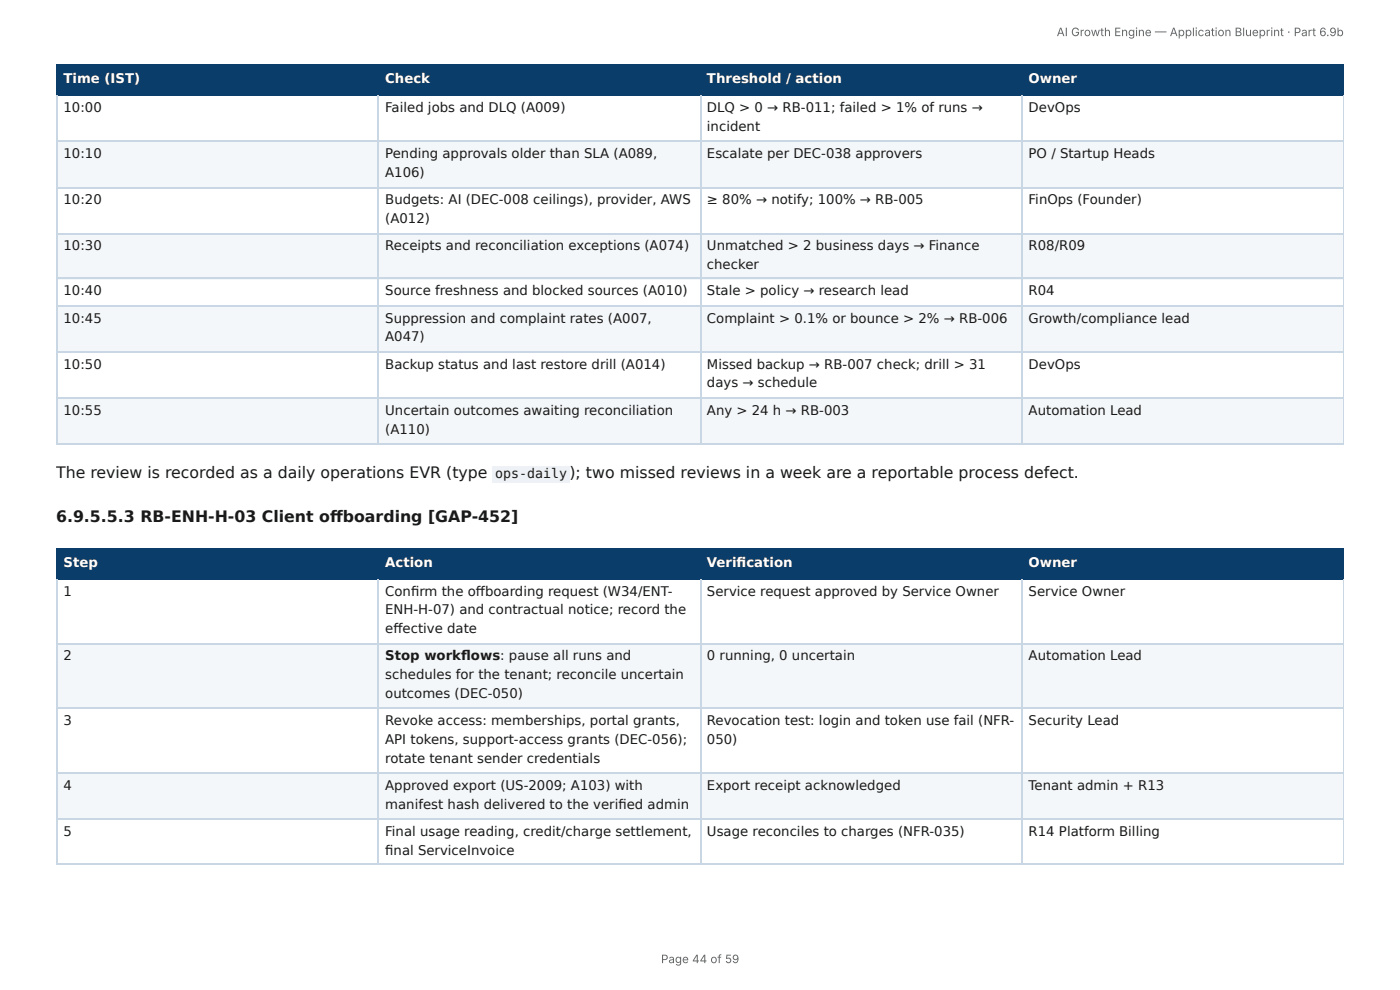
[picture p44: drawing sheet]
<svg xmlns="http://www.w3.org/2000/svg" width="297mm" height="210mm" viewBox="0 0 297 210" stroke-linecap="round" stroke-linejoin="round" font-family="sans-serif">
<defs><g id="words">
<g font-size="3.3" fill="#1a1a1a">
<text x="11.9" y="101.6">The review is recorded as a daily operations EVR (type</text>
<text x="121" y="101.6">); two missed reviews in a week are a reportable process defect.</text>
<text x="11.9" y="110.9">6.9.5.5.3 RB-ENH-H-03 Client off boarding [GAP-452]</text>
</g>
<g font-size="2.8" fill="#fff">
<text x="13.5" y="17.7">Time (IST)</text>
<text x="81.8" y="17.7">Check</text>
<text x="150.2" y="17.7">Threshold / action</text>
<text x="218.5" y="17.7">Owner</text>
<text x="13.5" y="120.4">Step</text>
<text x="81.8" y="120.4">Action</text>
<text x="150.2" y="120.4">Verifi cation</text>
<text x="218.5" y="120.4">Owner</text>
</g>
<g font-size="2.8" fill="#1a1a1a">
<text x="13.5" y="23.8">10:00</text>
<text x="81.8" y="23.8">Failed jobs and DLQ (A009)</text>
<text x="150.2" y="23.8">DLQ &gt; 0 → RB-011; failed &gt; 1% of runs →</text>
<text x="218.5" y="23.8">DevOps</text>
<text x="150.2" y="27.8">incident</text>
<text x="13.5" y="33.6">10:10</text>
<text x="81.8" y="33.6">Pending approvals older than SLA (A089,</text>
<text x="150.2" y="33.6">Escalate per DEC-038 approvers</text>
<text x="218.5" y="33.6">PO / Startup Heads</text>
<text x="81.8" y="37.6">A106)</text>
<text x="13.5" y="43.4">10:20</text>
<text x="81.8" y="43.4">Budgets: AI (DEC-008 ceilings), provider, AWS</text>
<text x="81.8" y="47.4">(A012)</text>
<text x="150.2" y="43.4">≥ 80% → notify; 100% → RB-005</text>
<text x="218.5" y="43.4">FinOps (Founder)</text>
<text x="13.5" y="53.2">10:30</text>
<text x="81.8" y="53.2">Receipts and reconciliation exceptions (A074)</text>
<text x="150.2" y="53.2">Unmatched &gt; 2 business days → Finance</text>
<text x="218.5" y="53.2">R08/R09</text>
<text x="150.2" y="57.2">checker</text>
<text x="13.5" y="62.7">10:40</text>
<text x="81.8" y="62.7">Source freshness and blocked sources (A010)</text>
<text x="150.2" y="62.7">Stale &gt; policy → research lead</text>
<text x="218.5" y="62.7">R04</text>
<text x="13.5" y="68.5">10:45</text>
<text x="81.8" y="68.5">Suppression and complaint rates (A007,</text>
<text x="150.2" y="68.5">Complaint &gt; 0.1% or bounce &gt; 2% → RB-006</text>
<text x="218.5" y="68.5">Growth/compliance lead</text>
<text x="81.8" y="72.5">A047)</text>
<text x="13.5" y="78.3">10:50</text>
<text x="81.8" y="78.3">Backup status and last restore drill (A014)</text>
<text x="150.2" y="78.3">Missed backup → RB-007 check; drill &gt; 31</text>
<text x="150.2" y="82.3">days → schedule</text>
<text x="218.5" y="78.3">DevOps</text>
<text x="13.5" y="88.1">10:55</text>
<text x="81.8" y="88.1">Uncertain outcomes awaiting reconciliation</text>
<text x="150.2" y="88.1">Any &gt; 24 h → RB-003</text>
<text x="218.5" y="88.1">Automation Lead</text>
<text x="81.8" y="92.1">(A110)</text>
<text x="105.2" y="101.6">ops-daily</text>
<text x="13.5" y="126.5">1</text>
<text x="81.8" y="126.5">Confi rm the off boarding request (W34/ENT-</text>
<text x="81.8" y="130.4">ENH-H-07) and contractual notice; record the</text>
<text x="150.2" y="126.5">Service request approved by Service Owner</text>
<text x="218.5" y="126.5">Service Owner</text>
<text x="81.8" y="134.4">eff ective date</text>
<text x="13.5" y="140.2">2</text>
<text x="81.8" y="140.2">Stop workfl ows: pause all runs and</text>
<text x="150.2" y="140.2">0 running, 0 uncertain</text>
<text x="218.5" y="140.2">Automation Lead</text>
<text x="81.8" y="144.2">schedules for the tenant; reconcile uncertain</text>
<text x="81.8" y="148.2">outcomes (DEC-050)</text>
<text x="13.5" y="154">3</text>
<text x="81.8" y="154">Revoke access: memberships, portal grants,</text>
<text x="150.2" y="154">Revocation test: login and token use fail (NFR-</text>
<text x="218.5" y="154">Security Lead</text>
<text x="81.8" y="158">API tokens, support-access grants (DEC-056);</text>
<text x="81.8" y="161.9">rotate tenant sender credentials</text>
<text x="150.2" y="158">050)</text>
<text x="13.5" y="167.7">4</text>
<text x="81.8" y="167.7">Approved export (US-2009; A103) with</text>
<text x="150.2" y="167.7">Export receipt acknowledged</text>
<text x="218.5" y="167.7">Tenant admin + R13</text>
<text x="81.8" y="171.7">manifest hash delivered to the verifi ed admin</text>
<text x="13.5" y="177.5">5</text>
<text x="81.8" y="177.5">Final usage reading, credit/charge settlement,</text>
<text x="150.2" y="177.5">Usage reconciles to charges (NFR-035)</text>
<text x="218.5" y="177.5">R14 Platform Billing</text>
<text x="81.8" y="181.5">fi nal ServiceInvoice</text>
</g>
<g font-size="2.5" fill="#666">
<text x="224.4" y="7.7">AI Growth Engine — Application Blueprint · Part 6.9b</text>
<text x="140.4" y="204.5">Page 44 of 59</text>
</g>
</g></defs>
<g fill="#0b3d6b">
<path d="M12.2 14h68.2v6.1h-68.2z"/>
<path d="M80.4 14h68.3v6.1h-68.3z"/>
<path d="M148.7 14h68.3v6.1h-68.3z"/>
<path d="M217 14h68.4v6.1h-68.4z"/>
</g>
<g fill="#f4f7fa">
<path d="M12.2 29.9h68.2v9.8h-68.2z"/>
<path d="M80.4 29.9h68.3v9.8h-68.3z"/>
<path d="M148.7 29.9h68.3v9.8h-68.3z"/>
<path d="M217 29.9h68.4v9.8h-68.4z"/>
<path d="M12.2 49.5h68.2v9.8h-68.2z"/>
<path d="M80.4 49.5h68.3v9.8h-68.3z"/>
<path d="M148.7 49.5h68.3v9.8h-68.3z"/>
<path d="M217 49.5h68.4v9.8h-68.4z"/>
<path d="M12.2 65.1h68.2v9.8h-68.2z"/>
<path d="M80.4 65.1h68.3v9.8h-68.3z"/>
<path d="M148.7 65.1h68.3v9.8h-68.3z"/>
<path d="M217 65.1h68.4v9.8h-68.4z"/>
<path d="M12.2 84.7h68.2v9.8h-68.2z"/>
<path d="M80.4 84.7h68.3v9.8h-68.3z"/>
<path d="M148.7 84.7h68.3v9.8h-68.3z"/>
<path d="M217 84.7h68.4v9.8h-68.4z"/>
</g>
<path d="M11.9 13.9h273.5M12 13.8v6.6M80.3 13.8v6.6M148.8 13.8v6.6M217.1 13.8v6.6M11.9 20.2h273.5" fill="none" stroke="#0b3d6b" stroke-width=".26"/>
<path d="M285.3 13.8v6.6" fill="none" stroke="#0b3d6b" stroke-width=".21"/>
<path d="M11.9 30h273.5M11.9 39.8h273.5M12 20.4v74.1M80.3 20.4v74.1M148.8 20.4v74.1M217.1 20.4v74.1M11.9 49.6h273.5M11.9 59.1h273.5M11.9 65h273.5M11.9 74.7h273.5M11.9 84.5h273.5M11.9 94.3h273.5" fill="none" stroke="#c9d6e3" stroke-width=".26"/>
<path d="M285.3 20.4v74.1" fill="none" stroke="#c9d6e3" stroke-width=".21"/>
<g fill="#0b3d6b">
<path d="M12.2 116.7h68.2v6.3h-68.2z"/>
<path d="M80.4 116.7h68.3v6.3h-68.3z"/>
<path d="M148.7 116.7h68.3v6.3h-68.3z"/>
<path d="M217 116.7h68.4v6.3h-68.4z"/>
</g>
<g fill="#f4f7fa">
<path d="M12.2 136.8h68.2v13.5h-68.2z"/>
<path d="M80.4 136.8h68.3v13.5h-68.3z"/>
<path d="M148.7 136.8h68.3v13.5h-68.3z"/>
<path d="M217 136.8h68.4v13.5h-68.4z"/>
<path d="M12.2 164h68.2v9.8h-68.2z"/>
<path d="M80.4 164h68.3v9.8h-68.3z"/>
<path d="M148.7 164h68.3v9.8h-68.3z"/>
<path d="M217 164h68.4v9.8h-68.4z"/>
</g>
<path d="M11.9 116.5h273.5M12 116.4v6.6M80.3 116.4v6.6M148.8 116.4v6.6M217.1 116.4v6.6M11.9 122.9h273.5" fill="none" stroke="#0b3d6b" stroke-width=".26"/>
<path d="M285.3 116.4v6.6" fill="none" stroke="#0b3d6b" stroke-width=".21"/>
<path d="M11.9 136.7h273.5M12 123v60.6M80.3 123v60.6M148.8 123v60.6M217.1 123v60.6M11.9 150.4h273.5M11.9 164.2h273.5M11.9 174h273.5M11.9 183.5h273.5" fill="none" stroke="#c9d6e3" stroke-width=".26"/>
<path d="M285.3 123v60.6" fill="none" stroke="#c9d6e3" stroke-width=".21"/>
<path d="M104.5 99h16.4v3.4h-16.4z" fill="#eef2f6"/>
<use href="#words"/>
</svg>
